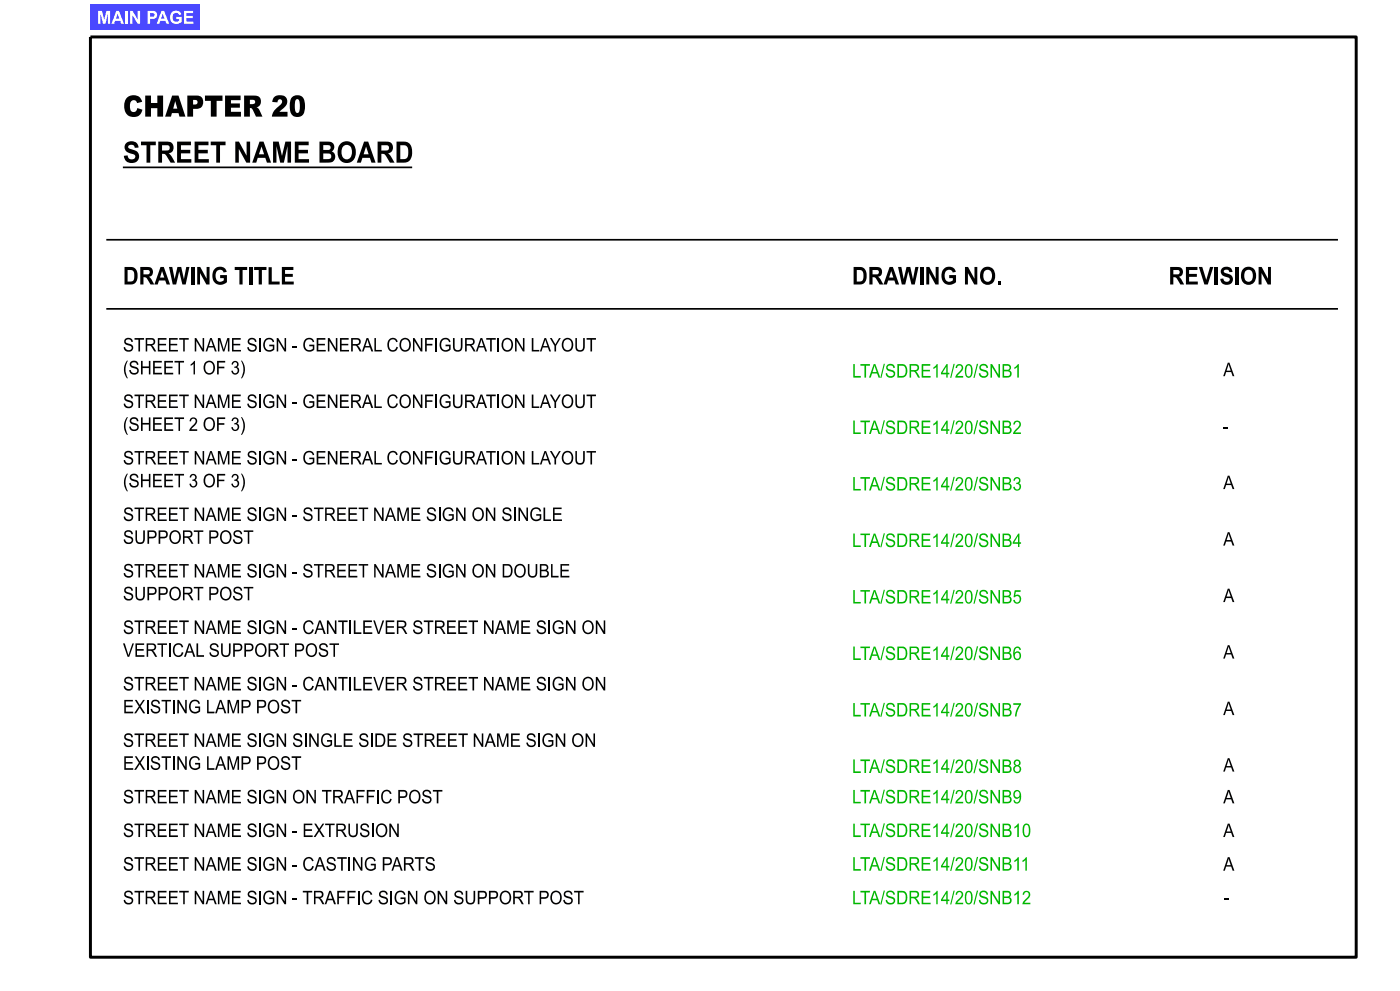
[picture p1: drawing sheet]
<svg xmlns="http://www.w3.org/2000/svg" width="420mm" height="297mm" viewBox="0 0 420 297" stroke-linecap="round" stroke-linejoin="round" font-family="sans-serif">
<defs><g id="words">
<g font-size="6.3">
<text x="36.9" y="34.9">CHAPTER 20</text>
<text x="36.9" y="48.7">STREET NAME BOARD</text>
</g>
<g font-size="5.2">
<text x="36.9" y="85.3">DRAWING TITLE</text>
<text x="255.6" y="85.3">DRAWING NO.</text>
<text x="350.6" y="85.3">REVISION</text>
</g>
<g font-size="4">
<text x="36.9" y="105.4">STREET NAME SIGN - GENERAL CONFIGURATION LAYOUT</text>
<text x="36.9" y="112.2">(SHEET 1 OF 3)</text>
<text x="366.9" y="112.7">A</text>
<text x="36.9" y="122.3">STREET NAME SIGN - GENERAL CONFIGURATION LAYOUT</text>
<text x="36.9" y="129.1">(SHEET 2 OF 3)</text>
<text x="366.9" y="129.7">-</text>
<text x="36.9" y="139.2">STREET NAME SIGN - GENERAL CONFIGURATION LAYOUT</text>
<text x="36.9" y="146.1">(SHEET 3 OF 3)</text>
<text x="366.9" y="146.6">A</text>
<text x="36.9" y="156.1">STREET NAME SIGN - STREET NAME SIGN ON SINGLE</text>
<text x="36.9" y="163">SUPPORT POST</text>
<text x="366.9" y="163.5">A</text>
<text x="36.9" y="173.1">STREET NAME SIGN - STREET NAME SIGN ON DOUBLE</text>
<text x="36.9" y="179.9">SUPPORT POST</text>
<text x="366.9" y="180.4">A</text>
<text x="36.9" y="190">STREET NAME SIGN - CANTILEVER STREET NAME SIGN ON</text>
<text x="36.9" y="196.8">VERTICAL SUPPORT POST</text>
<text x="366.9" y="197.4">A</text>
<text x="36.9" y="206.9">STREET NAME SIGN - CANTILEVER STREET NAME SIGN ON</text>
<text x="36.9" y="213.8">EXISTING LAMP POST</text>
<text x="366.9" y="214.3">A</text>
<text x="36.9" y="223.9">STREET NAME SIGN SINGLE SIDE STREET NAME SIGN ON</text>
<text x="36.9" y="230.7">EXISTING LAMP POST</text>
<text x="366.9" y="231.2">A</text>
<text x="36.9" y="240.8">STREET NAME SIGN ON TRAFFIC POST</text>
<text x="367" y="240.8">A</text>
<text x="36.9" y="250.9">STREET NAME SIGN - EXTRUSION</text>
<text x="367" y="250.9">A</text>
<text x="36.9" y="260.9">STREET NAME SIGN - CASTING PARTS</text>
<text x="367" y="260.9">A</text>
<text x="36.9" y="271">STREET NAME SIGN - TRAFFIC SIGN ON SUPPORT POST</text>
<text x="367" y="271">-</text>
</g>
<g font-size="4" fill="#00b700">
<text x="255.6" y="113.2">LTA/SDRE14/20/SNB1</text>
<text x="255.6" y="130.1">LTA/SDRE14/20/SNB2</text>
<text x="255.6" y="147">LTA/SDRE14/20/SNB3</text>
<text x="255.6" y="163.9">LTA/SDRE14/20/SNB4</text>
<text x="255.6" y="180.9">LTA/SDRE14/20/SNB5</text>
<text x="255.6" y="197.8">LTA/SDRE14/20/SNB6</text>
<text x="255.6" y="214.7">LTA/SDRE14/20/SNB7</text>
<text x="255.6" y="231.7">LTA/SDRE14/20/SNB8</text>
<text x="255.6" y="240.8">LTA/SDRE14/20/SNB9</text>
<text x="255.6" y="250.9">LTA/SDRE14/20/SNB10</text>
<text x="255.6" y="260.9">LTA/SDRE14/20/SNB11</text>
<text x="255.6" y="271">LTA/SDRE14/20/SNB12</text>
</g>
<text font-size="3.8" fill="#fff" x="29.1" y="7.1">MAIN PAGE</text>
</g></defs>
<path d="M36.9 50.2h86.7M31.9 71.9h369.5M31.9 92.6h369.5" fill="none" stroke="#000" stroke-width=".51"/>
<path d="M27.1 11.1h379.8v275.8h-379.8z" fill="none" stroke="#000" stroke-width=".89" stroke-linecap="butt"/>
<path d="M27.1 1.3h32.9v7.8h-32.9z" fill="#4a48ff"/>
<use href="#words"/>
</svg>
